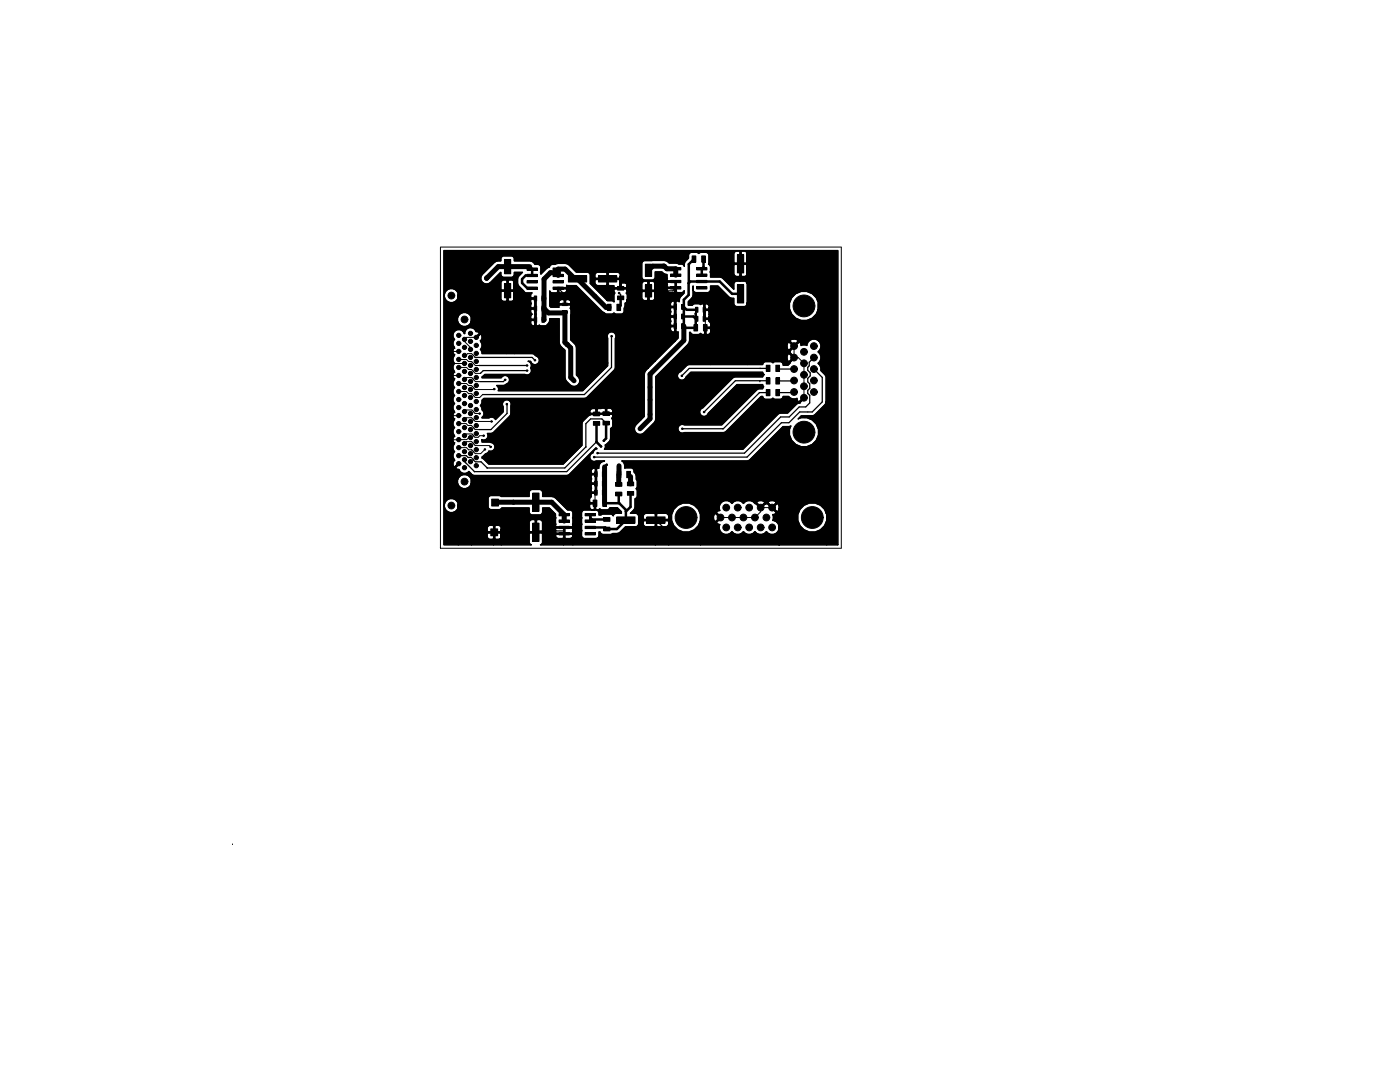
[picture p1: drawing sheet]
<svg xmlns="http://www.w3.org/2000/svg" width="279mm" height="216mm" viewBox="0 0 279 216" stroke-linecap="round" stroke-linejoin="round" font-family="sans-serif">
<g fill="none" stroke="#000" stroke-width=".2">
<path d="M87.9 49.3v60.1h80M87.9 49.3h80M88.6 50h78.6v58.7h-2.2v-6l-.1-.3v-27.1l-.3-.5-.8-.9a1.38 1.38 0 0 0-.6-1.4 1.39 1.39 0 0 0 0-2.3 1.37 1.37 0 0 0 .1-2.2v-7.5l-.4-1.1a2.94 2.94 0 0 0-4.9 0 2.94 2.94 0 0 0 1.9 4.5 2.94 2.94 0 0 0 3.4-3.4v7.5l-.1-.1a1.39 1.39 0 0 0-2.2 1.1l-.8-.2-.3 .2-.2-.7h-.3l-.1 .1-.1-.6-.5-.1h-.6l-.4 .1v.3l.8 .8 .8-.8v.3l-1 1v-.3l-.8-.8h-.2a1 1 0 0 0 .2 1.6l.8-.8v.3l-.6 .6v.4l1 1-.4 .3v-.3l-.8-.8h-.2a1 1 0 0 0 .2 1.5l.8-.7v.3l-1 1.2h-1a.64 .64 0 0 0-.8-.7h-.9l-.4 .2-.3-.2h-1.2l-.4 .2-.1 .3h-3.1l-.1-22.3a.77 .77 0 0 0-1.1-.1v2.2h1.1l.1-.2v-1.7v4.1v-1.8l-.1-.1h-1.1v2.2l.2 .2a.82 .82 0 0 0 1-.5v1.9l-.1-.2a1.25 1.25 0 0 0-1.3-.3v-5.8l-.2-.2a.82 .82 0 0 0-1 .5v1.7l.1 .2h1.1v.3h-1.1l-.1 .1 .1 2a.77 .77 0 0 0 1.1 .1v1.1h-.7a.65 .65 0 0 0-.5 .8v.8l-2.5-2.3-2.2-.1v-1.2a1.05 1.05 0 0 0-.4-1.4l.1-1.8-.3-.4-1.4-.1-.4 .2-.3-.2h-1.2a.83 .83 0 0 0-.5 1.1 1.54 1.54 0 0 0-.8 1.7 .8 .8 0 0 0-1.1-.5l-.6-.2h-1.3l-.6-.4-.4-.1h-4l-.5 .5v2.9a.65 .65 0 0 0 .7 .5l1.7-.1 .3-.4v-1.2h1.3l.6 .5 .4 .1v1.1l.2 .1h1.7v2.2l.1 .2a1.24 1.24 0 0 0 1.4-.3v-.1v.5l-.8 1-.1 .7-.6-.2-.1 .2v5.9l.1 .2 .3-.1v1.3l-.6 .6v-11.8h-1.4l-.2 .2v.7l.2 .1h1.4v.3h-1.4l-.2 .1a.63 .63 0 0 0 .8 .7h.7l.1-.2-.1 10v-8l-.1-.2a.62 .62 0 0 0-.7 .6v.4l.2 .1h.6v.3h-.6l-.2 .1 .1 .7-.1 .7 .2 .1h.6v.3h-.6l-.2 .1 .1 .7-.1 .7 .2 .1h.6v.3h-.6l-.2 .1a.71 .71 0 0 0 .5 1l.3-.2v2.1l-3.8 3.8-.1-15.6a.77 .77 0 0 0-1.2-.1v1.6h1.1l.2-.1v-1.2v2.9v-1.2l-.2-.1h-1.1v1.6l.2 .2a.82 .82 0 0 0 1.1-.5v12.5l-1.5 1.5v-17.2l-.2-.2a.82 .82 0 0 0-1 .5v1.2l.1 .1h1.1v.3h-1.1l-.1 .1 .1 1.4a.77 .77 0 0 0 1.1 .1v13.7l-.6 .7-.1 .5v8.4l-1.7 1.6a1.13 1.13 0 0 0 0 1.7 1.13 1.13 0 0 0 1.6 0l2.3-2.4 .1-8.8 6.4-6.5 .3-.8v-1.6h.2l.5 .4h1.1l.4-.2a.52 .52 0 0 0 .8 .1v-1.3h1.1l.1-.2v-.5l-.3-.4v-3.1a.5 .5 0 0 0-.8-.3v.9h.7l.1-.3v.9l-.1-.4h-.7v1.6h.7l.1-.3v.9l-.1-.4h-1v-2.9l-.1-.2-.5 .2-.3-.2h-.9l-.4 .3h-.8v-.7l.8-1 .1-2.1v.8l.3 .4 2.7 .1a.65 .65 0 0 0 .5-.8v-.5h1.5l2.2 2.2 .3 .1 .7 .1v1.2l.2 .4 1.9 .1a.65 .65 0 0 0 .5-.8v12.3h-7.3v-7l-.1-.2h-.8v1.1l.1 .1a.66 .66 0 0 0 .8-.7v6.7l-4.5 .1-1.7 1.5a.87 .87 0 0 0-.1 1.4 .87 .87 0 0 0 1.4-.5l1-.9h14.3l.3 .5-.3 .4-5.7 .1-6.5 6.2a.87 .87 0 0 0 0 1.4 .87 .87 0 0 0 1.3-.4l5.8-5.8h5.1l.2 .5-.2 .4a1.19 1.19 0 0 0-1.2 .2l-7 7h-7.4a.87 .87 0 0 0-1.3 .8 .87 .87 0 0 0 1.3 .7h8.1l7.2-7.2 .3 .1a.65 .65 0 0 0 .8 .5h.9l.3-.3 .4 .3h1.2l.4-.3 .1-.3h1.1a1.31 1.31 0 0 0 1.7 .4l.1 .6 .3 .1 .9-1 .2 .2-.9 1-.7 .3-1.8 1.7h-1.4l-.5 .3-7 7h-23.1v-30.8l-.3-.4 .3-.4-.1-1.4a.77 .77 0 0 0-1.1-.1v.8h1l.2-.4v1.1l-.2-.4h-1.2v-2.6a.65 .65 0 0 0-.5-.8h-1.8l-.1 .2v1h2.2l.2-.4v1.1l-.2-.4h-2.2v1l.1 .2h1l.2 .4h1l.1-1.2v1.5h-1.1a.72 .72 0 0 0 0 .9l-.2 .3v1.4a1.23 1.23 0 0 0-1.3-.3l-.1-5.5-.1-.2h-1.8a.74 .74 0 0 0-.3 1.2h2.2v.3h-2.2l-.2 .1a.82 .82 0 0 0 .5 1.1h1.8l.1-.2v3.1l-3.3-3.4v-1.7a.65 .65 0 0 0-.8-.5h-2l-1.4-1.4a2.96 2.96 0 0 0-2.8-.1l-.9 .1-.2 .4-.7 .3-1.1 1.1-.1-1.7a1.01 1.01 0 0 0-1-.2l-.7-.6-.4-.1h-3.1l-.1-.8-.4-.2h-1.6a.75 .75 0 0 0-.5 1l-1 .1-.4 .2-2.2 2.2a1.15 1.15 0 0 0-.1 1.7 1.15 1.15 0 0 0 1.7-.1l1.9-1.9 .1 .5 .2 .4 1.9 .1a.75 .75 0 0 0 .5-1h1.7l-.7 .8-.3 .6a1.54 1.54 0 0 0 .3 1.4l1.1 1.2 1.5 .1-.3 .5v.4l.2 .1h.9v5.5l.2 .1 .5-.1a1.36 1.36 0 0 0 2-1.3h1.9v4.7a2.38 2.38 0 0 0 1.2 1.6l.1 5.8a2.07 2.07 0 0 0 2.1 1.3 1.22 1.22 0 0 0 .7-1.1 1.22 1.22 0 0 0-.7-1.1v-5.4l-.3-.8-.8-.8v-6l-.1-.3 .1-.3v-.9a.67 .67 0 0 0-.8-.5v-2l-.1-.2h-1.5v.7l.2 .1a1.24 1.24 0 0 0 1.3-.2l.1-.3v1.9l-.2 .1v.7h.9l.1-.3v.9l-.1-.3h-1.2v-1l-.1-.1h-.5a.5 .5 0 0 0-.3 .8h.9v.3h-.9l-.2 .1 .1 .3h-1.7l-.2-.2v-3.1l.1 .2a1.24 1.24 0 0 0 1.3 .2l.2-.1v-.9h1.7l.1-.2v-.3l1.9 .1 5.1 5.1 .7 .5 1.3 .1 .4-.3 .4 .3 1.4-.1a1.02 1.02 0 0 0 .3-1.1l.1-1 .4-.3 .1-.4v29.9h-4.6l.2-.4v-.5l1-1v-2.3a.63 .63 0 0 0 .5-.7v-.9l-.3-.4 .3-.4v-1.1a.74 .74 0 0 0-1.2-.4v.8h1l.2-.4v1.1l-.2-.4h-1.3v-1.1l-.1-.2-1.4 .1-.1 .2v.8l1.6-.1v.3h-1.9v-1l-.1-.2-.8 .1a.54 .54 0 0 0-.1 .9h1v.2h-1l-.3 .2-1.4 1.3v4.7l-3.8 3.7h-14.8l-1.4-1.2v-.2l.7-.7 .4-.1 .3-.4a.88 .88 0 0 0 1.2-.7 .88 .88 0 0 0-.9-1l-1.7-.1-.1-.5a.87 .87 0 0 0 1.1-.2 .87 .87 0 0 0 .1-1h.7l.5-.2 3.2-3.3 .2-.5v-1.6a.87 .87 0 0 0-.9-1.1 .87 .87 0 0 0-.6 1.4v1l-1.5 1.5a.85 .85 0 0 0-1.3-.3h-1.4v-.1a.87 .87 0 0 0 0-1.5v-.3l-.3-.6 .3-.6v-.4l.3-.4 20.4-.1 5.8-5.8 .1-6.1 .1-.2a.87 .87 0 0 0-1-1.1 .87 .87 0 0 0-.6 1.3v5.5l-5 5h-16.9l.1-.5-.4-.6h1.3l.7-.3a.87 .87 0 0 0 .4-1.4 .87 .87 0 0 0-1.5 .2h-3.8v-.2l.6-.5 8.2 .1a.89 .89 0 0 0 .9-.4 .89 .89 0 0 0 0-1 .87 .87 0 0 0-.5-1.3h.5a.87 .87 0 0 0 1.5 .4 .87 .87 0 0 0-.4-1.4l-.3-.3v-11.1h-.6l-.2 .1 .2 .8-.2 .7 .2 .1h.6v.3h-.6l-.2 .1v.5l.3 .4-.3 .4v.4l.2 .2h.6v.2h-.6a.57 .57 0 0 0-.1 .8 .57 .57 0 0 0 .7 .2v5.9l-.5-.2h-3.6v-14.2a.74 .74 0 0 0-1.2-.4v1.9h1.1l.1-.2v-1.3v3.2v-1.3l-.1-.2h-1.1v1.9l.2 .1a.82 .82 0 0 0 1-.5v11h-1.4v-14.6l-.2-.1a.82 .82 0 0 0-1 .5v1.3l.1 .2h1.1v.2h-1.1l-.1 .2 .1 1.6a.77 .77 0 0 0 1.1 .1v10.6h-5l-.3-.9 .1-.1a1.84 1.84 0 0 0-.2-1.7h.3l.1-.4-.1-.8h-.3l-.8 .8-.1-.2 .8-.8-.1-.2-.6-.1-.5-.6-.4-.2v-1.9a1.4 1.4 0 0 0-1.2-1.1 1.4 1.4 0 0 0-1.4 .7v-4.4l-.2-.5a1.41 1.41 0 0 0-2.4 0 1.41 1.41 0 0 0 .9 2.2 1.41 1.41 0 0 0 1.7-1.7v4.4l-.2 .4a1.41 1.41 0 0 0 1.4 1.7 1.41 1.41 0 0 0 1.4-1.7v1.9h-.4a1.11 1.11 0 0 0-.9 1.2h-.2l-.1-.3a1.15 1.15 0 0 0-1.7-.3 1.15 1.15 0 0 0-.1 1.7 1.08 1.08 0 0 0 0 1.6l.1 .2h-.3l-.1 .5 .1 .7h.3l-.2 .4a1.1 1.1 0 0 0 .1 1.4 1.08 1.08 0 0 0 0 1.6l.1 .2h-.3l-.1 .5 .1 .7h.3l-.2 .4a1.1 1.1 0 0 0 .1 1.4 1.08 1.08 0 0 0 0 1.6 1.08 1.08 0 0 0 0 1.6 1.08 1.08 0 0 0 0 1.6l.1 .2h-.3l-.1 .5 .1 .7h.3l-.2 .4a1.1 1.1 0 0 0 .1 1.4 1.08 1.08 0 0 0 0 1.6l.1 .2h-.3l-.1 .5 .1 .7h.3l-.2 .4a1.1 1.1 0 0 0 .1 1.4 1.08 1.08 0 0 0 0 1.6l.1 .2h-.3l-.1 .5 .1 .7h.3l.8-.8 .1 .2-.8 .8 .1 .2 .6 .2a1.12 1.12 0 0 0 2 .4l.5 .5 .6 .3h18.4l.5-.3 5.3-5.3 .2 .3a.84 .84 0 0 0-.7 .8 .87 .87 0 0 0-.7 1.1 .87 .87 0 0 0 1.3 .5h1.6a1.29 1.29 0 0 0-1.1 1.5l-.3-.1-.1 .2v4.9h-.3v-4.9a.57 .57 0 0 0-.7 .1 .57 .57 0 0 0 0 .8h.7v.2h-.7l-.1 .2 .1 .7-.1 .6 .1 .2h.7v.2h-.7l-.1 .2v1.2l.1 .2h.7v.2h-.7l-.1 .2-.1 .6a.77 .77 0 0 0-.1 1.1h1.1v1.3a.52 .52 0 0 0 .8-.1l.4 .2h1.1l.5-.4h1.5l.8 .8v.3h-1.1l-.5 .5-.5-.3h-1.6l-.4 .2h-.4l-.1-.8-.4-.2h-.4v-1.3h-.8a.66 .66 0 0 0-.1 .9 .66 .66 0 0 0 .9 .2v.2h-2a1.07 1.07 0 0 0-.5 1.5l.1 3.9 .4 .2h2.4a.65 .65 0 0 0 .5-.7v-.6h.3l.5 .5h1.6l.4-.2a1.62 1.62 0 0 0 1.4-.2l1.1-1.1h2.1a.65 .65 0 0 0 .5-.8l-.1-1.6-.4-.3h-1.1l.9-.9v-2a.63 .63 0 0 0 .5-.7v-.9l-.3-.4 .2-.1a5.5 5.5 0 0 0-.5-3.1l-.1-.4a.65 .65 0 0 0-.7-.5h-1.1a1.29 1.29 0 0 0-.6-1.4h25l.5-.3 6.7-6.6 1.5-.1-.2 .7a2.93 2.93 0 0 0 2.8 3.5 2.93 2.93 0 0 0 2.9-3.5 2.93 2.93 0 0 0-4-2.1l.6-.6 2.5-.1 2.2-2.2 .3-.5v22.2a2.93 2.93 0 0 0-4.4-1.6 2.93 2.93 0 0 0-.5 4.6 2.93 2.93 0 0 0 4.6-.5l.4-1.1v-1.1v6h-9.5v-7.8l-.2-.3-.2-.1-.2 .2-.1-.6-.5-.2-.9 .2-.1 .2 .8 .8 .8-.8v.4l-.6 .6 .8 .8 .2-.1 .2-.5v7.2v-3.7l-.2-.5-.4-.4-.7-.2 .1-.9-.1-.3 .6-.2 .1-.2-1.8-1.8h-.3l-.2 .2-.1-.6-.5-.2-.9 .2-.1 .2 .8 .8 .8-.8v.4l-.8 .8-1-1h-.1a1.41 1.41 0 0 0-2.3 0 1.39 1.39 0 0 0-2.3 0 1.39 1.39 0 0 0-1.9-.4 1.39 1.39 0 0 0-.5 1.8l-.6 .2-.1 .2 1 1-.4 .3v-.3l-.8-.8h-.2a1 1 0 0 0 .2 1.6l.8-.8v.3l-.6 .6 .1 .3 .6 .2a1.39 1.39 0 0 0 .5 1.8 1.39 1.39 0 0 0 1.9-.4 1.39 1.39 0 0 0 2.3 0 1.39 1.39 0 0 0 2.3 0 1.39 1.39 0 0 0 2.2 0 1.41 1.41 0 0 0 1.8 .4 1.41 1.41 0 0 0 .8-1.5v3.7h-15.7v-6l-.4-1.1a2.94 2.94 0 0 0-4.9 0 2.94 2.94 0 0 0 1.8 4.5 2.94 2.94 0 0 0 3.5-3.4v6h-6.4v-5.8l-.5-.5h-1.7l-.2 .2v1h2.3l.1-.4v1.1l-.1-.4h-2.3v1l.2 .2h1.7a.65 .65 0 0 0 .5-.8v4.4h-2.6v-6.1l-.2-.2-1.9 .1a.77 .77 0 0 0-.2 1.1h2.3v.3h-2.3l-.1 .2a.82 .82 0 0 0 .5 1h1.7l.2-.2v3.8h-16.5v-5.6a1.16 1.16 0 0 0-.2-1.2l-.8-.1-2.8-2.6-2.2-.1v-.9a.65 .65 0 0 0-.8-.5l-1.6 .1-.3 .4v.9h-5.6l-.3-.2h-1.8a.65 .65 0 0 0-.5 .7v1.6l.5 .5h1.8l.4-.4h5.5v.9l.3 .4 1.9 .1 .5-.5v-.9h1.3l1.3 1.3v2.4l.1 .1h3.2l.1-.3v.9l-.1-.3h-1.5v1h1.5l.1-.3v.8l-.1-.3h-1.5v.7l.2 .1h.7a.65 .65 0 0 0 .7-.5v1.8h-1.8v-3.3h-1.5l-.1 .1v.7l.1 .2h1.5v.2h-1.5l-.1 .2a.63 .63 0 0 0 .7 .6h.7l.2-.1v1.4h-4.7l.5-.5v-4a.74 .74 0 0 0-1.2-.4v2.3h1l.2-.2v-1.7v4v-1.7l-.2-.2-1.3 .1v-2.6l-.1-.1a.82 .82 0 0 0-1.1 .5v1.7l.2 .2h1v.2h-1l-.2 .2v1.7l.5 .5h-6.1v-3.1a.65 .65 0 0 0-.5-.8h-.6l-.1 .2v1.1h1.1l.1-.2v-.3v1.3v-.4l-.1-.2h-1.1v1.2l.1 .1 .9-.1 .2-.6v1.8h-1.5v-3.7l-.2-.2h-.6a.79 .79 0 0 0-.3 1.3h1.1v.2h-1.1l-.2 .2a.86 .86 0 0 0 .5 1.1h.6l.2-.1v1.2h-4.4v-12.9l-.2-.5a1.41 1.41 0 0 0-2.4 0 1.41 1.41 0 0 0 .9 2.2 1.41 1.41 0 0 0 1.7-1.7v12.9h-2.6v-8.1l-.2-.5a1.41 1.41 0 0 0-2.4 0 1.41 1.41 0 0 0 .9 2.2 1.41 1.41 0 0 0 1.7-1.7v8.1h-2.9zM100.7 51.8h1.2v2.8h-1.2zM100.7 56.6h1.2v2.8h-1.2zM105.2 57.3h2v.4h-2zM105.2 56h2v.5h-2zM105.2 54.7h2v.5h-2zM105.2 53.5h2v.4h-2zM106.6 59.1h.5v1h-.5zM106.9 59.6v2M108.1 59.1h.5v1h-.5z"/>
<path d="M110.4 53.5h2v.4h-2zM110.4 54.7h2v.5h-2zM110.4 56h2v.5h-2zM110.4 57.3h2v.4h-2zM113.4 55h3.7v1.3h-3.7zM119.4 55h3.7v1.3h-3.7zM123.2 57.2h1.3v.7h-1.3zM123.2 59.1h1.3v.7h-1.3zM128.8 52.7h1.2v2.5h-1.2zM128.8 56.8h1.2v2.5h-1.2zM133.8 57.2h2.1v.5h-2.1zM133.8 56h2.1v.4h-2.1z"/>
<path d="M133.8 54.7h2.1v.4h-2.1zM133.8 53.4h2.1v.5h-2.1zM134.9 57.4l-.3 .3M138.1 51.1h.8v1.2h-.8zM139 53.4h2.1v.5h-2.1zM139 54.7h2.1v.4h-2.1zM139 56h2.1v.4h-2.1zM139 57.2h2.1v.5h-2.1zM140 51.1h.8v1.2h-.8zM147.2 56.8h1.2v3.7h-1.2zM147.2 50.8h1.2v3.7h-1.2zM147.8 52.5v.1"/>
<path d="M167.9 49.3v60M89.7 74.9h1.8M90.3 72.5h2.4M91.5 69.9l.2 .2-.1 .2-.2-.2zM91.5 74.7l.2 .2-.1 .2-.2-.2zM91.6 73.3h1.5l.4 .4h.6l.8 .8h1M91.6 78.1h1.5l.4 .5M91.6 76.5h1.5l.4 .4h.6l.2 .2M91.6 71.7h1.5l.4 .4h.6l.4 .4M91.6 70.1h-2M91.6 74.9h-.1M92.5 72.5h.4l-.1 .1z"/>
<path d="M92.5 67.7l.2-.2 .2 .2-.2 .2zM92.6 77.2h.2v.2h-.2zM92.7 75.7l.4-.4h1l.8 .8h.9M92.7 72.5h.1M93.5 78.5h.6l.8 .8h.8l.6-.6M93.8 74.4l.2 .2h-.3zM93.9 69.5l.2 .2-.1 .2-.3-.1zM94.3 77.1l.2 .2M94.4 75.6v.1M94.4 70.9h.1M94.4 70.9l.4 .4M94.4 70.9l-.3-.3h-.8l-.3 .3h-.3"/>
<path d="M94.5 77.3h.1M94.5 77.3l.3 .4 3.8-.1M94.5 72.5v.1M94.5 78.9v.1M94.5 72.6l.4 .3h.8M95 72.1h.2v.1zM95 76.9h.1M95 67.3h-1.9l-.4 .4v.4l1.2 1.2v.4M95.9 74.5h.1M106.6 61.1h.5v1h-.5zM106.6 63.3h.5v1h-.5zM106.9 61.6h.1"/>
<path d="M108.1 61.1h.5v1h-.5zM108.1 63.3h.5v1h-.5zM112.2 62h1v.5h-1zM112.2 60.5h1v.5h-1zM121.2 60.7h.7v1.3h-.7zM123.1 60.7h.8v1.3h-.8zM134.5 64.6h.5v1h-.5zM134.5 62.7h.5v1h-.5zM134.5 60.8h.5v1h-.5zM134.6 61.3v3.8M136 64.6h.5v1h-.5zM136 62.7h.5v1h-.5z"/>
<path d="M136 60.8h.5v1h-.5zM138.5 64.8h.7v1.2h-.7zM138.8 61.3h.5v1h-.5zM138.8 63.1h.5v1h-.5zM140.3 61.3h.5v1h-.5zM140.3 63.1h.5v1h-.5zM140.4 64.8h.7v1.2h-.7zM140.8 61.8v3.6M152.9 72.9h.8v1.2h-.8zM152.9 75.4h.8v1.2h-.8zM152.9 77.7h.8v1.3h-.8zM154.8 72.9h.8v1.2h-.8z"/>
<path d="M154.8 75.4h.8v1.2h-.8zM154.8 77.7h.8v1.3h-.8zM158.5 69.1v2.3h.8l1.2 1.1v6.9M160.3 77.1l.2-.2 .1 .2-.2 .2zM160.4 72.3l.2 .2-.1 .2-.2-.2zM160.4 74.6l.2 .2-.1 .2-.2-.2zM89.7 82.9h1.8M91.4 87.7l.2-.2 .1 .2-.2 .2zM91.5 82.7l.2 .2-.1 .2-.2-.2zM91.6 89.3h1.5l.4 .5h.6l.3 .3M91.6 84.5h1.4l.4 .4h.7M91.6 82.9h-.1"/>
<path d="M92.5 90.1h.4zM92.6 85.2l.2 .1-.1 .2-.2-.2zM92.7 86.9l.3-.3h1.2l.4 .4M92.7 88.5l.4-.4h1l.7 .8h2.8l.3 .3M92.7 83.7l.4-.3h1l.4 .3M92.7 82.1l.3-.3h1.2l.3 .4M93.8 82.5l.2 .1-.2 .1zM93.8 87.3l.2 .1h-.2zM93.9 91.3h.2l.3 .4M93.9 87.3h-.4l-.4 .4h-3.4M94.1 84.9l.7 .8h.8M94.1 84.9h.1"/>
<path d="M94.3 86.7v.1M94.4 83.6h.1M94.4 91.7l.6 .5M94.4 91.6v.1M94.4 90.1h.1M94.4 85.3h.1M94.5 82.1h.1M94.5 83.7h.1M94.5 83.7l.3 .4h3.3M94.5 88.5v.1M94.5 90.1v.1M94.5 82.2h.1"/>
<path d="M94.5 82.2l.3 .3h.9M94.6 87h.1M94.6 85.4v.1M95 89.6l.2 .1-.1 .1zM96.5 86.9h-.8l-.3 .4h-.6l-.2-.3M96.8 89.7l-.9 .8h-1.1l-.3-.3M98.1 99.6h1.4v1.4h-1.4zM106.3 98.4h1.3v3.6h-1.3zM118.4 99.8h.7v1.2h-.7zM118.4 96.5h.5M118.4 82.2h1.3v.8h-1.3zM118.4 84.1h1.3v.8h-1.3z"/>
<path d="M118.7 97.8h.5v1h-.5zM118.7 94.1h.5v1h-.5zM118.7 96h.5v1h-.5zM118.9 94.6v3.7l-.2 .2v1.9M120.2 97.8h.5v1h-.5zM120.2 94.1h.5v1h-.5zM120.2 96h.5v1h-.5zM120.3 99.8h.7v1.2h-.7zM120.3 82.2h1.3v.7h-1.3zM120.3 84.1h1.3v.7h-1.3zM122.9 98.2h1.2v.7h-1.2zM122.9 96.3h1.2v.7h-1.2z"/>
<path d="M123.2 94.1h.7v1.2h-.7zM125.1 94.1h.7v1.2h-.7zM125.2 98.1h1.3v.7h-1.3zM125.2 96.2h1.3v.7h-1.3zM87.9 109.2h.1M97.9 105.5h1.4v1.4h-1.4zM106.3 104.4h1.3v3.6h-1.3zM107.2 105.9l-.3 .3M111.6 106.3h2v.4h-2zM111.6 105h2v.5h-2zM111.6 103.8h2v.4h-2zM111.6 102.5h2v.4h-2z"/>
<path d="M112.6 105.2v1.3M116.8 102.5h2v.4h-2zM116.8 103.8h2v.4h-2zM116.8 105h2v.5h-2zM116.8 106.3h2v.4h-2zM120.5 103.3h1.2v.7h-1.2zM120.5 105.2h1.2v.7h-1.2zM123.1 103.1h3.6v1.3h-3.6zM129.1 103.1h3.6v1.3h-3.6zM145.9 103.3l.2-.2 .2 .2-.2 .2zM148.4 103.1l.2 .2-.2 .2-.2-.2zM150.6 103.1l.3 .2-.2 .2-.2-.2z"/>
<path d="M154.1 101.3h-2.3v.8l-1.1 1.2h-6.9M46.4 168.4h.1"/>
<circle cx="90.1" cy="59" r=".68"/>
<circle cx="97.1" cy="55.5" r=".15"/>
<circle cx="123.5" cy="58.5" r=".15"/>
<circle cx="132.3" cy="53.1" r=".15"/>
<circle cx="91.5" cy="66.9" r=".43"/>
<circle cx="91.5" cy="76.5" r=".43"/>
<circle cx="91.5" cy="74.9" r=".43"/>
<circle cx="91.5" cy="68.5" r=".43"/>
<circle cx="91.5" cy="73.3" r=".43"/>
<circle cx="91.5" cy="78.1" r=".42"/>
<circle cx="91.5" cy="71.7" r=".42"/>
<circle cx="91.5" cy="79.7" r=".42"/>
<circle cx="91.5" cy="70.1" r=".42"/>
<circle cx="92.7" cy="63.7" r=".68"/>
<circle cx="92.7" cy="78.9" r=".43"/>
<circle cx="92.7" cy="67.7" r=".43"/>
<circle cx="92.7" cy="74.1" r=".43"/>
<circle cx="92.7" cy="75.7" r=".43"/>
<circle cx="92.7" cy="69.3" r=".43"/>
<circle cx="92.7" cy="72.5" r=".43"/>
<circle cx="92.7" cy="77.3" r=".43"/>
<circle cx="92.7" cy="70.9" r=".43"/>
<circle cx="93.9" cy="66.5" r=".43"/>
<circle cx="93.9" cy="76.1" r=".43"/>
<circle cx="93.9" cy="68.1" r=".43"/>
<circle cx="93.9" cy="74.5" r=".43"/>
<circle cx="93.9" cy="71.3" r=".43"/>
<circle cx="93.9" cy="79.3" r=".43"/>
<circle cx="93.9" cy="72.9" r=".43"/>
<circle cx="93.9" cy="69.7" r=".43"/>
<circle cx="93.9" cy="77.7" r=".43"/>
<circle cx="95" cy="78.5" r=".43"/>
<circle cx="95.1" cy="75.3" r=".43"/>
<circle cx="95.1" cy="73.7" r=".43"/>
<circle cx="95.1" cy="67.3" r=".43"/>
<circle cx="95.1" cy="68.9" r=".43"/>
<circle cx="95.1" cy="76.9" r=".43"/>
<circle cx="95.1" cy="72.1" r=".43"/>
<circle cx="95.1" cy="70.5" r=".42"/>
<circle cx="98.6" cy="77.6" r=".15"/>
<circle cx="100.8" cy="75.8" r=".15"/>
<circle cx="105.2" cy="72.9" r=".15"/>
<circle cx="105.2" cy="74" r=".15"/>
<circle cx="106.8" cy="71.9" r=".15"/>
<circle cx="111.9" cy="71.1" r=".15"/>
<circle cx="113.9" cy="69.4" r=".15"/>
<circle cx="114.6" cy="76" r=".15"/>
<circle cx="121.2" cy="72.4" r=".15"/>
<circle cx="122.1" cy="67.1" r=".15"/>
<circle cx="127.8" cy="78.4" r=".15"/>
<circle cx="127.9" cy="75.9" r=".15"/>
<circle cx="129.7" cy="79.8" r=".15"/>
<circle cx="129.7" cy="77.2" r=".15"/>
<circle cx="136.1" cy="75" r=".15"/>
<circle cx="136.4" cy="70.4" r=".15"/>
<circle cx="140.5" cy="75" r=".15"/>
<circle cx="140.7" cy="79.5" r=".15"/>
<circle cx="158.5" cy="69.1" r=".68"/>
<circle cx="158.5" cy="71.4" r=".68"/>
<circle cx="158.5" cy="75.9" r=".68"/>
<circle cx="158.5" cy="73.6" r=".68"/>
<circle cx="158.5" cy="78.2" r=".68"/>
<circle cx="160.4" cy="61" r="2.18"/>
<circle cx="160.4" cy="74.8" r=".68"/>
<circle cx="160.4" cy="70.2" r=".68"/>
<circle cx="160.4" cy="72.5" r=".68"/>
<circle cx="160.4" cy="77.1" r=".68"/>
<circle cx="160.4" cy="79.4" r=".68"/>
<circle cx="162.4" cy="69.1" r=".68"/>
<circle cx="162.4" cy="71.4" r=".68"/>
<circle cx="162.4" cy="75.9" r=".68"/>
<circle cx="162.4" cy="73.6" r=".68"/>
<circle cx="162.4" cy="78.2" r=".68"/>
<circle cx="91.5" cy="90.9" r=".43"/>
<circle cx="91.5" cy="82.9" r=".43"/>
<circle cx="91.5" cy="81.3" r=".43"/>
<circle cx="91.5" cy="86.1" r=".42"/>
<circle cx="91.5" cy="87.7" r=".42"/>
<circle cx="91.5" cy="84.5" r=".42"/>
<circle cx="91.5" cy="89.3" r=".42"/>
<circle cx="91.5" cy="92.5" r=".42"/>
<circle cx="92.7" cy="96.1" r=".68"/>
<circle cx="92.7" cy="83.7" r=".43"/>
<circle cx="92.7" cy="82.1" r=".43"/>
<circle cx="92.7" cy="93.3" r=".43"/>
<circle cx="92.7" cy="80.5" r=".43"/>
<circle cx="92.7" cy="91.7" r=".43"/>
<circle cx="92.7" cy="88.5" r=".43"/>
<circle cx="92.7" cy="85.3" r=".43"/>
<circle cx="92.7" cy="86.9" r=".43"/>
<circle cx="92.7" cy="90.1" r=".43"/>
<circle cx="93.9" cy="82.5" r=".43"/>
<circle cx="93.9" cy="88.9" r=".43"/>
<circle cx="93.9" cy="87.3" r=".43"/>
<circle cx="93.9" cy="80.9" r=".43"/>
<circle cx="93.9" cy="92.1" r=".43"/>
<circle cx="93.9" cy="84.1" r=".43"/>
<circle cx="93.9" cy="85.7" r=".43"/>
<circle cx="93.9" cy="90.5" r=".43"/>
<circle cx="95" cy="83.3" r=".43"/>
<circle cx="95.1" cy="81.7" r=".43"/>
<circle cx="95.1" cy="91.3" r=".43"/>
<circle cx="95.1" cy="92.9" r=".43"/>
<circle cx="95.1" cy="84.9" r=".43"/>
<circle cx="95.1" cy="86.5" r=".43"/>
<circle cx="95.1" cy="88.1" r=".43"/>
<circle cx="95.1" cy="80.1" r=".43"/>
<circle cx="95.1" cy="89.7" r=".42"/>
<circle cx="95.7" cy="82.5" r=".15"/>
<circle cx="96.5" cy="86.9" r=".15"/>
<circle cx="96.8" cy="89.7" r=".15"/>
<circle cx="97.9" cy="89.2" r=".15"/>
<circle cx="98.1" cy="84.1" r=".15"/>
<circle cx="101.1" cy="80.6" r=".15"/>
<circle cx="110.1" cy="80.5" r=".15"/>
<circle cx="115.3" cy="87.8" r=".15"/>
<circle cx="118.6" cy="91.2" r=".15"/>
<circle cx="119.2" cy="90.4" r=".15"/>
<circle cx="119.9" cy="89.1" r=".15"/>
<circle cx="120.5" cy="87.9" r=".15"/>
<circle cx="121.1" cy="92.7" r=".15"/>
<circle cx="122.5" cy="88.1" r=".15"/>
<circle cx="123.6" cy="92.9" r=".15"/>
<circle cx="125.2" cy="88" r=".15"/>
<circle cx="127.7" cy="85.6" r=".15"/>
<circle cx="127.8" cy="81" r=".15"/>
<circle cx="127.9" cy="83.7" r=".15"/>
<circle cx="129.6" cy="82.7" r=".15"/>
<circle cx="136.2" cy="85.6" r=".15"/>
<circle cx="140.5" cy="82.2" r=".15"/>
<circle cx="140.8" cy="83.9" r=".15"/>
<circle cx="140.8" cy="87.5" r=".15"/>
<circle cx="160.4" cy="86.2" r="2.18"/>
<circle cx="90.1" cy="100.9" r=".68"/>
<circle cx="133.4" cy="107.6" r=".15"/>
<circle cx="136.9" cy="103.3" r="2.18"/>
<circle cx="143.8" cy="103.3" r=".68"/>
<circle cx="144.9" cy="105.2" r=".68"/>
<circle cx="144.9" cy="101.3" r=".67"/>
<circle cx="146.1" cy="103.3" r=".68"/>
<circle cx="147.2" cy="105.2" r=".68"/>
<circle cx="147.2" cy="101.3" r=".68"/>
<circle cx="148.4" cy="103.3" r=".67"/>
<circle cx="149.5" cy="105.2" r=".68"/>
<circle cx="149.5" cy="101.3" r=".68"/>
<circle cx="150.7" cy="103.3" r=".68"/>
<circle cx="151.8" cy="105.2" r=".68"/>
<circle cx="151.8" cy="101.3" r=".67"/>
<circle cx="152.9" cy="103.3" r=".68"/>
<circle cx="154.1" cy="105.2" r=".68"/>
<circle cx="154.1" cy="101.3" r=".68"/>
<circle cx="162.1" cy="103.3" r="2.18"/>
</g>
<g fill="#000">
<path d="M100.7 51.8h1.2v2.8h-1.2zM100.7 56.6h1.2v2.8h-1.2zM106.6 59.1h.5v1h-.5zM108.1 59.1h.5v1h-.5zM113.4 55h3.7v1.3h-3.7zM119.4 55h3.7v1.3h-3.7zM123.2 57.2h1.3v.7h-1.3zM123.2 59.1h1.3v.7h-1.3zM128.8 52.7h1.2v2.5h-1.2zM128.8 56.8h1.2v2.5h-1.2zM138.1 51.1h.8v1.2h-.8zM140 51.1h.8v1.2h-.8z"/>
<path d="M147.2 56.8h1.2v3.7h-1.2zM147.2 50.8h1.2v3.7h-1.2zM91.5 69.9l.2 .2-.1 .2-.2-.2zM91.5 74.7l.2 .2-.1 .2-.2-.2zM92.5 72.5h.4l-.1 .1zM92.6 77.2h.2v.2h-.2zM92.5 67.7l.2-.2 .2 .2-.2 .2zM93.8 74.4l.2 .2h-.3zM93.9 69.5l.2 .2-.1 .2-.3-.1zM95 72.1h.2v.1zM106.6 61.1h.5v1h-.5zM106.6 63.3h.5v1h-.5z"/>
<path d="M108.1 61.1h.5v1h-.5zM108.1 63.3h.5v1h-.5zM112.2 62h1v.5h-1zM112.2 60.5h1v.5h-1zM121.2 60.7h.7v1.3h-.7zM123.1 60.7h.8v1.3h-.8zM134.5 64.6h.5v1h-.5zM134.5 62.7h.5v1h-.5zM134.5 60.8h.5v1h-.5zM136 64.6h.5v1h-.5zM136 62.7h.5v1h-.5zM136 60.8h.5v1h-.5z"/>
<path d="M138.5 64.8h.7v1.2h-.7zM138.8 61.3h.5v1h-.5zM138.8 63.1h.5v1h-.5zM140.3 61.3h.5v1h-.5zM140.3 63.1h.5v1h-.5zM140.4 64.8h.7v1.2h-.7zM152.9 72.9h.8v1.2h-.8zM152.9 75.4h.8v1.2h-.8zM152.9 77.7h.8v1.3h-.8zM154.8 72.9h.8v1.2h-.8zM154.8 75.4h.8v1.2h-.8zM154.8 77.7h.8v1.3h-.8z"/>
<path d="M160.4 72.3l.2 .2-.1 .2-.2-.2zM160.4 74.6l.2 .2-.1 .2-.2-.2zM160.3 77.1l.2-.2 .1 .2-.2 .2zM91.5 82.7l.2 .2-.1 .2-.2-.2zM91.4 87.7l.2-.2 .1 .2-.2 .2zM92.6 85.2l.2 .1-.1 .2-.2-.2zM92.5 90.1h.4zM93.8 87.3l.2 .1h-.2zM93.8 82.5l.2 .1-.2 .1zM95 89.6l.2 .1-.1 .1zM98.1 99.6h1.4v1.4h-1.4zM106.3 98.4h1.3v3.6h-1.3z"/>
<path d="M118.4 99.8h.7v1.2h-.7zM118.4 82.2h1.3v.8h-1.3zM118.4 84.1h1.3v.8h-1.3zM118.7 97.8h.5v1h-.5zM118.7 94.1h.5v1h-.5zM118.7 96h.5v1h-.5zM120.2 97.8h.5v1h-.5zM120.2 94.1h.5v1h-.5zM120.2 96h.5v1h-.5zM120.3 99.8h.7v1.2h-.7zM120.3 82.2h1.3v.7h-1.3zM120.3 84.1h1.3v.7h-1.3z"/>
<path d="M122.9 98.2h1.2v.7h-1.2zM122.9 96.3h1.2v.7h-1.2zM123.2 94.1h.7v1.2h-.7zM125.1 94.1h.7v1.2h-.7zM125.2 98.1h1.3v.7h-1.3zM125.2 96.2h1.3v.7h-1.3zM97.9 105.5h1.4v1.4h-1.4zM106.3 104.4h1.3v3.6h-1.3zM120.5 103.3h1.2v.7h-1.2zM120.5 105.2h1.2v.7h-1.2zM123.1 103.1h3.6v1.3h-3.6zM129.1 103.1h3.6v1.3h-3.6z"/>
<path d="M145.9 103.3l.2-.2 .2 .2-.2 .2zM148.4 103.1l.2 .2-.2 .2-.2-.2zM150.6 103.1l.3 .2-.2 .2-.2-.2zM88.6 50h78.6v58.7h-2.2v-6l-.1-.3v-27.1l-.3-.5-.8-.9a1.38 1.38 0 0 0-.6-1.4 1.39 1.39 0 0 0 0-2.3 1.37 1.37 0 0 0 .1-2.2v-7.5l-.4-1.1a2.94 2.94 0 0 0-4.9 0 2.94 2.94 0 0 0 1.9 4.5 2.94 2.94 0 0 0 3.4-3.4v7.5l-.1-.1a1.39 1.39 0 0 0-2.2 1.1l-.8-.2-.3 .2-.2-.7h-.3l-.1 .1-.1-.6-.5-.1h-.6l-.4 .1v.3l.8 .8 .8-.8v.3l-1 1v-.3l-.8-.8h-.2a1 1 0 0 0 .2 1.6l.8-.8v.3l-.6 .6v.4l1 1-.4 .3v-.3l-.8-.8h-.2a1 1 0 0 0 .2 1.5l.8-.7v.3l-1 1.2h-1a.64 .64 0 0 0-.8-.7h-.9l-.4 .2-.3-.2h-1.2l-.4 .2-.1 .3h-3.1l-.1-22.3a.77 .77 0 0 0-1.1-.1v2.2h1.1l.1-.2v-1.7v4.1v-1.8l-.1-.1h-1.1v2.2l.2 .2a.82 .82 0 0 0 1-.5v1.9l-.1-.2a1.25 1.25 0 0 0-1.3-.3v-5.8l-.2-.2a.82 .82 0 0 0-1 .5v1.7l.1 .2h1.1v.3h-1.1l-.1 .1 .1 2a.77 .77 0 0 0 1.1 .1v1.1h-.7a.65 .65 0 0 0-.5 .8v.8l-2.5-2.3-2.2-.1v-1.2a1.05 1.05 0 0 0-.4-1.4l.1-1.8-.3-.4-1.4-.1-.4 .2-.3-.2h-1.2a.83 .83 0 0 0-.5 1.1 1.54 1.54 0 0 0-.8 1.7 .8 .8 0 0 0-1.1-.5l-.6-.2h-1.3l-.6-.4-.4-.1h-4l-.5 .5v2.9a.65 .65 0 0 0 .7 .5l1.7-.1 .3-.4v-1.2h1.3l.6 .5 .4 .1v1.1l.2 .1h1.7v2.2l.1 .2a1.24 1.24 0 0 0 1.4-.3v-.1v.5l-.8 1-.1 .7-.6-.2-.1 .2v5.9l.1 .2 .3-.1v1.3l-.6 .6v-11.8h-1.4l-.2 .2v.7l.2 .1h1.4v.3h-1.4l-.2 .1a.63 .63 0 0 0 .8 .7h.7l.1-.2-.1 10v-8l-.1-.2a.62 .62 0 0 0-.7 .6v.4l.2 .1h.6v.3h-.6l-.2 .1 .1 .7-.1 .7 .2 .1h.6v.3h-.6l-.2 .1 .1 .7-.1 .7 .2 .1h.6v.3h-.6l-.2 .1a.71 .71 0 0 0 .5 1l.3-.2v2.1l-3.8 3.8-.1-15.6a.77 .77 0 0 0-1.2-.1v1.6h1.1l.2-.1v-1.2v2.9v-1.2l-.2-.1h-1.1v1.6l.2 .2a.82 .82 0 0 0 1.1-.5v12.5l-1.5 1.5v-17.2l-.2-.2a.82 .82 0 0 0-1 .5v1.2l.1 .1h1.1v.3h-1.1l-.1 .1 .1 1.4a.77 .77 0 0 0 1.1 .1v13.7l-.6 .7-.1 .5v8.4l-1.7 1.6a1.13 1.13 0 0 0 0 1.7 1.13 1.13 0 0 0 1.6 0l2.3-2.4 .1-8.8 6.4-6.5 .3-.8v-1.6h.2l.5 .4h1.1l.4-.2a.52 .52 0 0 0 .8 .1v-1.3h1.1l.1-.2v-.5l-.3-.4v-3.1a.5 .5 0 0 0-.8-.3v.9h.7l.1-.3v.9l-.1-.4h-.7v1.6h.7l.1-.3v.9l-.1-.4h-1v-2.9l-.1-.2-.5 .2-.3-.2h-.9l-.4 .3h-.8v-.7l.8-1 .1-2.1v.8l.3 .4 2.7 .1a.65 .65 0 0 0 .5-.8v-.5h1.5l2.2 2.2 .3 .1 .7 .1v1.2l.2 .4 1.9 .1a.65 .65 0 0 0 .5-.8v12.3h-7.3v-7l-.1-.2h-.8v1.1l.1 .1a.66 .66 0 0 0 .8-.7v6.7l-4.5 .1-1.7 1.5a.87 .87 0 0 0-.1 1.4 .87 .87 0 0 0 1.4-.5l1-.9h14.3l.3 .5-.3 .4-5.7 .1-6.5 6.2a.87 .87 0 0 0 0 1.4 .87 .87 0 0 0 1.3-.4l5.8-5.8h5.1l.2 .5-.2 .4a1.19 1.19 0 0 0-1.2 .2l-7 7h-7.4a.87 .87 0 0 0-1.3 .8 .87 .87 0 0 0 1.3 .7h8.1l7.2-7.2 .3 .1a.65 .65 0 0 0 .8 .5h.9l.3-.3 .4 .3h1.2l.4-.3 .1-.3h1.1a1.31 1.31 0 0 0 1.7 .4l.1 .6 .3 .1 .9-1 .2 .2-.9 1-.7 .3-1.8 1.7h-1.4l-.5 .3-7 7h-23.1v-30.8l-.3-.4 .3-.4-.1-1.4a.77 .77 0 0 0-1.1-.1v.8h1l.2-.4v1.1l-.2-.4h-1.2v-2.6a.65 .65 0 0 0-.5-.8h-1.8l-.1 .2v1h2.2l.2-.4v1.1l-.2-.4h-2.2v1l.1 .2h1l.2 .4h1l.1-1.2v1.5h-1.1a.72 .72 0 0 0 0 .9l-.2 .3v1.4a1.23 1.23 0 0 0-1.3-.3l-.1-5.5-.1-.2h-1.8a.74 .74 0 0 0-.3 1.2h2.2v.3h-2.2l-.2 .1a.82 .82 0 0 0 .5 1.1h1.8l.1-.2v3.1l-3.3-3.4v-1.7a.65 .65 0 0 0-.8-.5h-2l-1.4-1.4a2.96 2.96 0 0 0-2.8-.1l-.9 .1-.2 .4-.7 .3-1.1 1.1-.1-1.7a1.01 1.01 0 0 0-1-.2l-.7-.6-.4-.1h-3.1l-.1-.8-.4-.2h-1.6a.75 .75 0 0 0-.5 1l-1 .1-.4 .2-2.2 2.2a1.15 1.15 0 0 0-.1 1.7 1.15 1.15 0 0 0 1.7-.1l1.9-1.9 .1 .5 .2 .4 1.9 .1a.75 .75 0 0 0 .5-1h1.7l-.7 .8-.3 .6a1.54 1.54 0 0 0 .3 1.4l1.1 1.2 1.5 .1-.3 .5v.4l.2 .1h.9v5.5l.2 .1 .5-.1a1.36 1.36 0 0 0 2-1.3h1.9v4.7a2.38 2.38 0 0 0 1.2 1.6l.1 5.8a2.07 2.07 0 0 0 2.1 1.3 1.22 1.22 0 0 0 .7-1.1 1.22 1.22 0 0 0-.7-1.1v-5.4l-.3-.8-.8-.8v-6l-.1-.3 .1-.3v-.9a.67 .67 0 0 0-.8-.5v-2l-.1-.2h-1.5v.7l.2 .1a1.24 1.24 0 0 0 1.3-.2l.1-.3v1.9l-.2 .1v.7h.9l.1-.3v.9l-.1-.3h-1.2v-1l-.1-.1h-.5a.5 .5 0 0 0-.3 .8h.9v.3h-.9l-.2 .1 .1 .3h-1.7l-.2-.2v-3.1l.1 .2a1.24 1.24 0 0 0 1.3 .2l.2-.1v-.9h1.7l.1-.2v-.3l1.9 .1 5.1 5.1 .7 .5 1.3 .1 .4-.3 .4 .3 1.4-.1a1.02 1.02 0 0 0 .3-1.1l.1-1 .4-.3 .1-.4v29.9h-4.6l.2-.4v-.5l1-1v-2.3a.63 .63 0 0 0 .5-.7v-.9l-.3-.4 .3-.4v-1.1a.74 .74 0 0 0-1.2-.4v.8h1l.2-.4v1.1l-.2-.4h-1.3v-1.1l-.1-.2-1.4 .1-.1 .2v.8l1.6-.1v.3h-1.9v-1l-.1-.2-.8 .1a.54 .54 0 0 0-.1 .9h1v.2h-1l-.3 .2-1.4 1.3v4.7l-3.8 3.7h-14.8l-1.4-1.2v-.2l.7-.7 .4-.1 .3-.4a.88 .88 0 0 0 1.2-.7 .88 .88 0 0 0-.9-1l-1.7-.1-.1-.5a.87 .87 0 0 0 1.1-.2 .87 .87 0 0 0 .1-1h.7l.5-.2 3.2-3.3 .2-.5v-1.6a.87 .87 0 0 0-.9-1.1 .87 .87 0 0 0-.6 1.4v1l-1.5 1.5a.85 .85 0 0 0-1.3-.3h-1.4v-.1a.87 .87 0 0 0 0-1.5v-.3l-.3-.6 .3-.6v-.4l.3-.4 20.4-.1 5.8-5.8 .1-6.1 .1-.2a.87 .87 0 0 0-1-1.1 .87 .87 0 0 0-.6 1.3v5.5l-5 5h-16.9l.1-.5-.4-.6h1.3l.7-.3a.87 .87 0 0 0 .4-1.4 .87 .87 0 0 0-1.5 .2h-3.8v-.2l.6-.5 8.2 .1a.89 .89 0 0 0 .9-.4 .89 .89 0 0 0 0-1 .87 .87 0 0 0-.5-1.3h.5a.87 .87 0 0 0 1.5 .4 .87 .87 0 0 0-.4-1.4l-.3-.3v-11.1h-.6l-.2 .1 .2 .8-.2 .7 .2 .1h.6v.3h-.6l-.2 .1v.5l.3 .4-.3 .4v.4l.2 .2h.6v.2h-.6a.57 .57 0 0 0-.1 .8 .57 .57 0 0 0 .7 .2v5.9l-.5-.2h-3.6v-14.2a.74 .74 0 0 0-1.2-.4v1.9h1.1l.1-.2v-1.3v3.2v-1.3l-.1-.2h-1.1v1.9l.2 .1a.82 .82 0 0 0 1-.5v11h-1.4v-14.6l-.2-.1a.82 .82 0 0 0-1 .5v1.3l.1 .2h1.1v.2h-1.1l-.1 .2 .1 1.6a.77 .77 0 0 0 1.1 .1v10.6h-5l-.3-.9 .1-.1a1.84 1.84 0 0 0-.2-1.7h.3l.1-.4-.1-.8h-.3l-.8 .8-.1-.2 .8-.8-.1-.2-.6-.1-.5-.6-.4-.2v-1.9a1.4 1.4 0 0 0-1.2-1.1 1.4 1.4 0 0 0-1.4 .7v-4.4l-.2-.5a1.41 1.41 0 0 0-2.4 0 1.41 1.41 0 0 0 .9 2.2 1.41 1.41 0 0 0 1.7-1.7v4.4l-.2 .4a1.41 1.41 0 0 0 1.4 1.7 1.41 1.41 0 0 0 1.4-1.7v1.9h-.4a1.11 1.11 0 0 0-.9 1.2h-.2l-.1-.3a1.15 1.15 0 0 0-1.7-.3 1.15 1.15 0 0 0-.1 1.7 1.08 1.08 0 0 0 0 1.6l.1 .2h-.3l-.1 .5 .1 .7h.3l-.2 .4a1.1 1.1 0 0 0 .1 1.4 1.08 1.08 0 0 0 0 1.6l.1 .2h-.3l-.1 .5 .1 .7h.3l-.2 .4a1.1 1.1 0 0 0 .1 1.4 1.08 1.08 0 0 0 0 1.6 1.08 1.08 0 0 0 0 1.6 1.08 1.08 0 0 0 0 1.6l.1 .2h-.3l-.1 .5 .1 .7h.3l-.2 .4a1.1 1.1 0 0 0 .1 1.4 1.08 1.08 0 0 0 0 1.6l.1 .2h-.3l-.1 .5 .1 .7h.3l-.2 .4a1.1 1.1 0 0 0 .1 1.4 1.08 1.08 0 0 0 0 1.6l.1 .2h-.3l-.1 .5 .1 .7h.3l.8-.8 .1 .2-.8 .8 .1 .2 .6 .2a1.12 1.12 0 0 0 2 .4l.5 .5 .6 .3h18.4l.5-.3 5.3-5.3 .2 .3a.84 .84 0 0 0-.7 .8 .87 .87 0 0 0-.7 1.1 .87 .87 0 0 0 1.3 .5h1.6a1.29 1.29 0 0 0-1.1 1.5l-.3-.1-.1 .2v4.9h-.3v-4.9a.57 .57 0 0 0-.7 .1 .57 .57 0 0 0 0 .8h.7v.2h-.7l-.1 .2 .1 .7-.1 .6 .1 .2h.7v.2h-.7l-.1 .2v1.2l.1 .2h.7v.2h-.7l-.1 .2-.1 .6a.77 .77 0 0 0-.1 1.1h1.1v1.3a.52 .52 0 0 0 .8-.1l.4 .2h1.1l.5-.4h1.5l.8 .8v.3h-1.1l-.5 .5-.5-.3h-1.6l-.4 .2h-.4l-.1-.8-.4-.2h-.4v-1.3h-.8a.66 .66 0 0 0-.1 .9 .66 .66 0 0 0 .9 .2v.2h-2a1.07 1.07 0 0 0-.5 1.5l.1 3.9 .4 .2h2.4a.65 .65 0 0 0 .5-.7v-.6h.3l.5 .5h1.6l.4-.2a1.62 1.62 0 0 0 1.4-.2l1.1-1.1h2.1a.65 .65 0 0 0 .5-.8l-.1-1.6-.4-.3h-1.1l.9-.9v-2a.63 .63 0 0 0 .5-.7v-.9l-.3-.4 .2-.1a5.5 5.5 0 0 0-.5-3.1l-.1-.4a.65 .65 0 0 0-.7-.5h-1.1a1.29 1.29 0 0 0-.6-1.4h25l.5-.3 6.7-6.6 1.5-.1-.2 .7a2.93 2.93 0 0 0 2.8 3.5 2.93 2.93 0 0 0 2.9-3.5 2.93 2.93 0 0 0-4-2.1l.6-.6 2.5-.1 2.2-2.2 .3-.5v22.2a2.93 2.93 0 0 0-4.4-1.6 2.93 2.93 0 0 0-.5 4.6 2.93 2.93 0 0 0 4.6-.5l.4-1.1v-1.1v6h-9.5v-7.8l-.2-.3-.2-.1-.2 .2-.1-.6-.5-.2-.9 .2-.1 .2 .8 .8 .8-.8v.4l-.6 .6 .8 .8 .2-.1 .2-.5v7.2v-3.7l-.2-.5-.4-.4-.7-.2 .1-.9-.1-.3 .6-.2 .1-.2-1.8-1.8h-.3l-.2 .2-.1-.6-.5-.2-.9 .2-.1 .2 .8 .8 .8-.8v.4l-.8 .8-1-1h-.1a1.41 1.41 0 0 0-2.3 0 1.39 1.39 0 0 0-2.3 0 1.39 1.39 0 0 0-1.9-.4 1.39 1.39 0 0 0-.5 1.8l-.6 .2-.1 .2 1 1-.4 .3v-.3l-.8-.8h-.2a1 1 0 0 0 .2 1.6l.8-.8v.3l-.6 .6 .1 .3 .6 .2a1.39 1.39 0 0 0 .5 1.8 1.39 1.39 0 0 0 1.9-.4 1.39 1.39 0 0 0 2.3 0 1.39 1.39 0 0 0 2.3 0 1.39 1.39 0 0 0 2.2 0 1.41 1.41 0 0 0 1.8 .4 1.41 1.41 0 0 0 .8-1.5v3.7h-15.7v-6l-.4-1.1a2.94 2.94 0 0 0-4.9 0 2.94 2.94 0 0 0 1.8 4.5 2.94 2.94 0 0 0 3.5-3.4v6h-6.4v-5.8l-.5-.5h-1.7l-.2 .2v1h2.3l.1-.4v1.1l-.1-.4h-2.3v1l.2 .2h1.7a.65 .65 0 0 0 .5-.8v4.4h-2.6v-6.1l-.2-.2-1.9 .1a.77 .77 0 0 0-.2 1.1h2.3v.3h-2.3l-.1 .2a.82 .82 0 0 0 .5 1h1.7l.2-.2v3.8h-16.5v-5.6a1.16 1.16 0 0 0-.2-1.2l-.8-.1-2.8-2.6-2.2-.1v-.9a.65 .65 0 0 0-.8-.5l-1.6 .1-.3 .4v.9h-5.6l-.3-.2h-1.8a.65 .65 0 0 0-.5 .7v1.6l.5 .5h1.8l.4-.4h5.5v.9l.3 .4 1.9 .1 .5-.5v-.9h1.3l1.3 1.3v2.4l.1 .1h3.2l.1-.3v.9l-.1-.3h-1.5v1h1.5l.1-.3v.8l-.1-.3h-1.5v.7l.2 .1h.7a.65 .65 0 0 0 .7-.5v1.8h-1.8v-3.3h-1.5l-.1 .1v.7l.1 .2h1.5v.2h-1.5l-.1 .2a.63 .63 0 0 0 .7 .6h.7l.2-.1v1.4h-4.7l.5-.5v-4a.74 .74 0 0 0-1.2-.4v2.3h1l.2-.2v-1.7v4v-1.7l-.2-.2-1.3 .1v-2.6l-.1-.1a.82 .82 0 0 0-1.1 .5v1.7l.2 .2h1v.2h-1l-.2 .2v1.7l.5 .5h-6.1v-3.1a.65 .65 0 0 0-.5-.8h-.6l-.1 .2v1.1h1.1l.1-.2v-.3v1.3v-.4l-.1-.2h-1.1v1.2l.1 .1 .9-.1 .2-.6v1.8h-1.5v-3.7l-.2-.2h-.6a.79 .79 0 0 0-.3 1.3h1.1v.2h-1.1l-.2 .2a.86 .86 0 0 0 .5 1.1h.6l.2-.1v1.2h-4.4v-12.9l-.2-.5a1.41 1.41 0 0 0-2.4 0 1.41 1.41 0 0 0 .9 2.2 1.41 1.41 0 0 0 1.7-1.7v12.9h-2.6v-8.1l-.2-.5a1.41 1.41 0 0 0-2.4 0 1.41 1.41 0 0 0 .9 2.2 1.41 1.41 0 0 0 1.7-1.7v8.1h-2.9z"/>
<circle cx="90.1" cy="59" r=".68"/>
<circle cx="97.1" cy="55.5" r=".15"/>
<circle cx="123.5" cy="58.5" r=".15"/>
<circle cx="132.3" cy="53.1" r=".15"/>
<circle cx="91.5" cy="66.9" r=".43"/>
<circle cx="91.5" cy="76.5" r=".43"/>
<circle cx="91.5" cy="74.9" r=".43"/>
<circle cx="91.5" cy="68.5" r=".43"/>
<circle cx="91.5" cy="73.3" r=".43"/>
<circle cx="91.5" cy="78.1" r=".42"/>
<circle cx="91.5" cy="71.7" r=".42"/>
<circle cx="91.5" cy="79.7" r=".42"/>
<circle cx="91.5" cy="70.1" r=".42"/>
<circle cx="92.7" cy="63.7" r=".68"/>
<circle cx="92.7" cy="78.9" r=".43"/>
<circle cx="92.7" cy="67.7" r=".43"/>
<circle cx="92.7" cy="74.1" r=".43"/>
<circle cx="92.7" cy="75.7" r=".43"/>
<circle cx="92.7" cy="69.3" r=".43"/>
<circle cx="92.7" cy="72.5" r=".43"/>
<circle cx="92.7" cy="77.3" r=".43"/>
<circle cx="92.7" cy="70.9" r=".43"/>
<circle cx="93.9" cy="66.5" r=".43"/>
<circle cx="93.9" cy="76.1" r=".43"/>
<circle cx="93.9" cy="68.1" r=".43"/>
<circle cx="93.9" cy="74.5" r=".43"/>
<circle cx="93.9" cy="71.3" r=".43"/>
<circle cx="93.9" cy="79.3" r=".43"/>
<circle cx="93.9" cy="72.9" r=".43"/>
<circle cx="93.9" cy="69.7" r=".43"/>
<circle cx="93.9" cy="77.7" r=".43"/>
<circle cx="95" cy="78.5" r=".43"/>
<circle cx="95.1" cy="75.3" r=".43"/>
<circle cx="95.1" cy="73.7" r=".43"/>
<circle cx="95.1" cy="67.3" r=".43"/>
<circle cx="95.1" cy="68.9" r=".43"/>
<circle cx="95.1" cy="76.9" r=".43"/>
<circle cx="95.1" cy="72.1" r=".43"/>
<circle cx="95.1" cy="70.5" r=".42"/>
<circle cx="98.6" cy="77.6" r=".15"/>
<circle cx="100.8" cy="75.8" r=".15"/>
<circle cx="105.2" cy="72.9" r=".15"/>
<circle cx="105.2" cy="74" r=".15"/>
<circle cx="106.8" cy="71.9" r=".15"/>
<circle cx="111.9" cy="71.1" r=".15"/>
<circle cx="113.9" cy="69.4" r=".15"/>
<circle cx="114.6" cy="76" r=".15"/>
<circle cx="121.2" cy="72.4" r=".15"/>
<circle cx="122.1" cy="67.1" r=".15"/>
<circle cx="127.8" cy="78.4" r=".15"/>
<circle cx="127.9" cy="75.9" r=".15"/>
<circle cx="129.7" cy="79.8" r=".15"/>
<circle cx="129.7" cy="77.2" r=".15"/>
<circle cx="136.1" cy="75" r=".15"/>
<circle cx="136.4" cy="70.4" r=".15"/>
<circle cx="140.5" cy="75" r=".15"/>
<circle cx="140.7" cy="79.5" r=".15"/>
<circle cx="158.5" cy="69.1" r=".68"/>
<circle cx="158.5" cy="71.4" r=".68"/>
<circle cx="158.5" cy="75.9" r=".68"/>
<circle cx="158.5" cy="73.6" r=".68"/>
<circle cx="158.5" cy="78.2" r=".68"/>
<circle cx="160.4" cy="61" r="2.18"/>
<circle cx="160.4" cy="74.8" r=".68"/>
<circle cx="160.4" cy="70.2" r=".68"/>
<circle cx="160.4" cy="72.5" r=".68"/>
<circle cx="160.4" cy="77.1" r=".68"/>
<circle cx="160.4" cy="79.4" r=".68"/>
<circle cx="162.4" cy="69.1" r=".68"/>
<circle cx="162.4" cy="71.4" r=".68"/>
<circle cx="162.4" cy="75.9" r=".68"/>
<circle cx="162.4" cy="73.6" r=".68"/>
<circle cx="162.4" cy="78.2" r=".68"/>
<circle cx="91.5" cy="90.9" r=".43"/>
<circle cx="91.5" cy="82.9" r=".43"/>
<circle cx="91.5" cy="81.3" r=".43"/>
<circle cx="91.5" cy="86.1" r=".42"/>
<circle cx="91.5" cy="87.7" r=".42"/>
<circle cx="91.5" cy="84.5" r=".42"/>
<circle cx="91.5" cy="89.3" r=".42"/>
<circle cx="91.5" cy="92.5" r=".42"/>
<circle cx="92.7" cy="96.1" r=".68"/>
<circle cx="92.7" cy="83.7" r=".43"/>
<circle cx="92.7" cy="82.1" r=".43"/>
<circle cx="92.7" cy="93.3" r=".43"/>
<circle cx="92.7" cy="80.5" r=".43"/>
<circle cx="92.7" cy="91.7" r=".43"/>
<circle cx="92.7" cy="88.5" r=".43"/>
<circle cx="92.7" cy="85.3" r=".43"/>
<circle cx="92.7" cy="86.9" r=".43"/>
<circle cx="92.7" cy="90.1" r=".43"/>
<circle cx="93.9" cy="82.5" r=".43"/>
<circle cx="93.9" cy="88.9" r=".43"/>
<circle cx="93.9" cy="87.3" r=".43"/>
<circle cx="93.9" cy="80.9" r=".43"/>
<circle cx="93.9" cy="92.1" r=".43"/>
<circle cx="93.9" cy="84.1" r=".43"/>
<circle cx="93.9" cy="85.7" r=".43"/>
<circle cx="93.9" cy="90.5" r=".43"/>
<circle cx="95" cy="83.3" r=".43"/>
<circle cx="95.1" cy="81.7" r=".43"/>
<circle cx="95.1" cy="91.3" r=".43"/>
<circle cx="95.1" cy="92.9" r=".43"/>
<circle cx="95.1" cy="84.9" r=".43"/>
<circle cx="95.1" cy="86.5" r=".43"/>
<circle cx="95.1" cy="88.1" r=".43"/>
<circle cx="95.1" cy="80.1" r=".43"/>
<circle cx="95.1" cy="89.7" r=".42"/>
<circle cx="95.7" cy="82.5" r=".15"/>
<circle cx="96.5" cy="86.9" r=".15"/>
<circle cx="96.8" cy="89.7" r=".15"/>
<circle cx="97.9" cy="89.2" r=".15"/>
<circle cx="98.1" cy="84.1" r=".15"/>
<circle cx="101.1" cy="80.6" r=".15"/>
<circle cx="110.1" cy="80.5" r=".15"/>
<circle cx="115.3" cy="87.8" r=".15"/>
<circle cx="118.6" cy="91.2" r=".15"/>
<circle cx="119.2" cy="90.4" r=".15"/>
<circle cx="119.9" cy="89.1" r=".15"/>
<circle cx="120.5" cy="87.9" r=".15"/>
<circle cx="121.1" cy="92.7" r=".15"/>
<circle cx="122.5" cy="88.1" r=".15"/>
<circle cx="123.6" cy="92.9" r=".15"/>
<circle cx="125.2" cy="88" r=".15"/>
<circle cx="127.7" cy="85.6" r=".15"/>
<circle cx="127.8" cy="81" r=".15"/>
<circle cx="127.9" cy="83.7" r=".15"/>
<circle cx="129.6" cy="82.7" r=".15"/>
<circle cx="136.2" cy="85.6" r=".15"/>
<circle cx="140.5" cy="82.2" r=".15"/>
<circle cx="140.8" cy="83.9" r=".15"/>
<circle cx="140.8" cy="87.5" r=".15"/>
<circle cx="160.4" cy="86.2" r="2.18"/>
<circle cx="90.1" cy="100.9" r=".68"/>
<circle cx="133.4" cy="107.6" r=".15"/>
<circle cx="136.9" cy="103.3" r="2.18"/>
<circle cx="143.8" cy="103.3" r=".68"/>
<circle cx="144.9" cy="105.2" r=".68"/>
<circle cx="144.9" cy="101.3" r=".67"/>
<circle cx="146.1" cy="103.3" r=".68"/>
<circle cx="147.2" cy="105.2" r=".68"/>
<circle cx="147.2" cy="101.3" r=".68"/>
<circle cx="148.4" cy="103.3" r=".67"/>
<circle cx="149.5" cy="105.2" r=".68"/>
<circle cx="149.5" cy="101.3" r=".68"/>
<circle cx="150.7" cy="103.3" r=".68"/>
<circle cx="151.8" cy="105.2" r=".68"/>
<circle cx="151.8" cy="101.3" r=".67"/>
<circle cx="152.9" cy="103.3" r=".68"/>
<circle cx="154.1" cy="105.2" r=".68"/>
<circle cx="154.1" cy="101.3" r=".68"/>
<circle cx="162.1" cy="103.3" r="2.18"/>
</g>
<g fill="none" stroke="#000" stroke-width=".45">
<path d="M105.2 53.7h2M105.2 55h2M105.2 56.2h2M105.2 57.5h2M110.4 53.7h2M110.4 55h2M110.4 56.2h2M110.4 57.5h2M133.8 57.4h2.1M133.8 56.2h2.1M133.8 54.9h2.1M133.8 53.6h2.1"/>
<path d="M139 57.4h2.1M139 56.2h2.1M139 54.9h2.1M139 53.6h2.1M111.6 106.5h2M111.6 105.2h2M111.6 104h2M111.6 102.7h2M116.8 106.5h2M116.8 105.2h2M116.8 104h2M116.8 102.7h2"/>
</g>
<g fill="none" stroke="#000" stroke-width=".25">
<path d="M88.6 50h78.6v58.7h-2.2v-6l-.1-.3v-27.1l-.3-.5-.8-.9a1.38 1.38 0 0 0-.6-1.4 1.39 1.39 0 0 0 0-2.3 1.37 1.37 0 0 0 .1-2.2v-7.5l-.4-1.1a2.94 2.94 0 0 0-4.9 0 2.94 2.94 0 0 0 1.9 4.5 2.94 2.94 0 0 0 3.4-3.4v7.5l-.1-.1a1.39 1.39 0 0 0-2.2 1.1l-.8-.2-.3 .2-.2-.7h-.3l-.1 .1-.1-.6-.5-.1h-.6l-.4 .1v.3l.8 .8 .8-.8v.3l-1 1v-.3l-.8-.8h-.2a1 1 0 0 0 .2 1.6l.8-.8v.3l-.6 .6v.4l1 1-.4 .3v-.3l-.8-.8h-.2a1 1 0 0 0 .2 1.5l.8-.7v.3l-1 1.2h-1a.64 .64 0 0 0-.8-.7h-.9l-.4 .2-.3-.2h-1.2l-.4 .2-.1 .3h-3.1l-.1-22.3a.77 .77 0 0 0-1.1-.1v2.2h1.1l.1-.2v-1.7v4.1v-1.8l-.1-.1h-1.1v2.2l.2 .2a.82 .82 0 0 0 1-.5v1.9l-.1-.2a1.25 1.25 0 0 0-1.3-.3v-5.8l-.2-.2a.82 .82 0 0 0-1 .5v1.7l.1 .2h1.1v.3h-1.1l-.1 .1 .1 2a.77 .77 0 0 0 1.1 .1v1.1h-.7a.65 .65 0 0 0-.5 .8v.8l-2.5-2.3-2.2-.1v-1.2a1.05 1.05 0 0 0-.4-1.4l.1-1.8-.3-.4-1.4-.1-.4 .2-.3-.2h-1.2a.83 .83 0 0 0-.5 1.1 1.54 1.54 0 0 0-.8 1.7 .8 .8 0 0 0-1.1-.5l-.6-.2h-1.3l-.6-.4-.4-.1h-4l-.5 .5v2.9a.65 .65 0 0 0 .7 .5l1.7-.1 .3-.4v-1.2h1.3l.6 .5 .4 .1v1.1l.2 .1h1.7v2.2l.1 .2a1.24 1.24 0 0 0 1.4-.3v-.1v.5l-.8 1-.1 .7-.6-.2-.1 .2v5.9l.1 .2 .3-.1v1.3l-.6 .6v-11.8h-1.4l-.2 .2v.7l.2 .1h1.4v.3h-1.4l-.2 .1a.63 .63 0 0 0 .8 .7h.7l.1-.2-.1 10v-8l-.1-.2a.62 .62 0 0 0-.7 .6v.4l.2 .1h.6v.3h-.6l-.2 .1 .1 .7-.1 .7 .2 .1h.6v.3h-.6l-.2 .1 .1 .7-.1 .7 .2 .1h.6v.3h-.6l-.2 .1a.71 .71 0 0 0 .5 1l.3-.2v2.1l-3.8 3.8-.1-15.6a.77 .77 0 0 0-1.2-.1v1.6h1.1l.2-.1v-1.2v2.9v-1.2l-.2-.1h-1.1v1.6l.2 .2a.82 .82 0 0 0 1.1-.5v12.5l-1.5 1.5v-17.2l-.2-.2a.82 .82 0 0 0-1 .5v1.2l.1 .1h1.1v.3h-1.1l-.1 .1 .1 1.4a.77 .77 0 0 0 1.1 .1v13.7l-.6 .7-.1 .5v8.4l-1.7 1.6a1.13 1.13 0 0 0 0 1.7 1.13 1.13 0 0 0 1.6 0l2.3-2.4 .1-8.8 6.4-6.5 .3-.8v-1.6h.2l.5 .4h1.1l.4-.2a.52 .52 0 0 0 .8 .1v-1.3h1.1l.1-.2v-.5l-.3-.4v-3.1a.5 .5 0 0 0-.8-.3v.9h.7l.1-.3v.9l-.1-.4h-.7v1.6h.7l.1-.3v.9l-.1-.4h-1v-2.9l-.1-.2-.5 .2-.3-.2h-.9l-.4 .3h-.8v-.7l.8-1 .1-2.1v.8l.3 .4 2.7 .1a.65 .65 0 0 0 .5-.8v-.5h1.5l2.2 2.2 .3 .1 .7 .1v1.2l.2 .4 1.9 .1a.65 .65 0 0 0 .5-.8v12.3h-7.3v-7l-.1-.2h-.8v1.1l.1 .1a.66 .66 0 0 0 .8-.7v6.7l-4.5 .1-1.7 1.5a.87 .87 0 0 0-.1 1.4 .87 .87 0 0 0 1.4-.5l1-.9h14.3l.3 .5-.3 .4-5.7 .1-6.5 6.2a.87 .87 0 0 0 0 1.4 .87 .87 0 0 0 1.3-.4l5.8-5.8h5.1l.2 .5-.2 .4a1.19 1.19 0 0 0-1.2 .2l-7 7h-7.4a.87 .87 0 0 0-1.3 .8 .87 .87 0 0 0 1.3 .7h8.1l7.2-7.2 .3 .1a.65 .65 0 0 0 .8 .5h.9l.3-.3 .4 .3h1.2l.4-.3 .1-.3h1.1a1.31 1.31 0 0 0 1.7 .4l.1 .6 .3 .1 .9-1 .2 .2-.9 1-.7 .3-1.8 1.7h-1.4l-.5 .3-7 7h-23.1v-30.8l-.3-.4 .3-.4-.1-1.4a.77 .77 0 0 0-1.1-.1v.8h1l.2-.4v1.1l-.2-.4h-1.2v-2.6a.65 .65 0 0 0-.5-.8h-1.8l-.1 .2v1h2.2l.2-.4v1.1l-.2-.4h-2.2v1l.1 .2h1l.2 .4h1l.1-1.2v1.5h-1.1a.72 .72 0 0 0 0 .9l-.2 .3v1.4a1.23 1.23 0 0 0-1.3-.3l-.1-5.5-.1-.2h-1.8a.74 .74 0 0 0-.3 1.2h2.2v.3h-2.2l-.2 .1a.82 .82 0 0 0 .5 1.1h1.8l.1-.2v3.1l-3.3-3.4v-1.7a.65 .65 0 0 0-.8-.5h-2l-1.4-1.4a2.96 2.96 0 0 0-2.8-.1l-.9 .1-.2 .4-.7 .3-1.1 1.1-.1-1.7a1.01 1.01 0 0 0-1-.2l-.7-.6-.4-.1h-3.1l-.1-.8-.4-.2h-1.6a.75 .75 0 0 0-.5 1l-1 .1-.4 .2-2.2 2.2a1.15 1.15 0 0 0-.1 1.7 1.15 1.15 0 0 0 1.7-.1l1.9-1.9 .1 .5 .2 .4 1.9 .1a.75 .75 0 0 0 .5-1h1.7l-.7 .8-.3 .6a1.54 1.54 0 0 0 .3 1.4l1.1 1.2 1.5 .1-.3 .5v.4l.2 .1h.9v5.5l.2 .1 .5-.1a1.36 1.36 0 0 0 2-1.3h1.9v4.7a2.38 2.38 0 0 0 1.2 1.6l.1 5.8a2.07 2.07 0 0 0 2.1 1.3 1.22 1.22 0 0 0 .7-1.1 1.22 1.22 0 0 0-.7-1.1v-5.4l-.3-.8-.8-.8v-6l-.1-.3 .1-.3v-.9a.67 .67 0 0 0-.8-.5v-2l-.1-.2h-1.5v.7l.2 .1a1.24 1.24 0 0 0 1.3-.2l.1-.3v1.9l-.2 .1v.7h.9l.1-.3v.9l-.1-.3h-1.2v-1l-.1-.1h-.5a.5 .5 0 0 0-.3 .8h.9v.3h-.9l-.2 .1 .1 .3h-1.7l-.2-.2v-3.1l.1 .2a1.24 1.24 0 0 0 1.3 .2l.2-.1v-.9h1.7l.1-.2v-.3l1.9 .1 5.1 5.1 .7 .5 1.3 .1 .4-.3 .4 .3 1.4-.1a1.02 1.02 0 0 0 .3-1.1l.1-1 .4-.3 .1-.4v29.9h-4.6l.2-.4v-.5l1-1v-2.3a.63 .63 0 0 0 .5-.7v-.9l-.3-.4 .3-.4v-1.1a.74 .74 0 0 0-1.2-.4v.8h1l.2-.4v1.1l-.2-.4h-1.3v-1.1l-.1-.2-1.4 .1-.1 .2v.8l1.6-.1v.3h-1.9v-1l-.1-.2-.8 .1a.54 .54 0 0 0-.1 .9h1v.2h-1l-.3 .2-1.4 1.3v4.7l-3.8 3.7h-14.8l-1.4-1.2v-.2l.7-.7 .4-.1 .3-.4a.88 .88 0 0 0 1.2-.7 .88 .88 0 0 0-.9-1l-1.7-.1-.1-.5a.87 .87 0 0 0 1.1-.2 .87 .87 0 0 0 .1-1h.7l.5-.2 3.2-3.3 .2-.5v-1.6a.87 .87 0 0 0-.9-1.1 .87 .87 0 0 0-.6 1.4v1l-1.5 1.5a.85 .85 0 0 0-1.3-.3h-1.4v-.1a.87 .87 0 0 0 0-1.5v-.3l-.3-.6 .3-.6v-.4l.3-.4 20.4-.1 5.8-5.8 .1-6.1 .1-.2a.87 .87 0 0 0-1-1.1 .87 .87 0 0 0-.6 1.3v5.5l-5 5h-16.9l.1-.5-.4-.6h1.3l.7-.3a.87 .87 0 0 0 .4-1.4 .87 .87 0 0 0-1.5 .2h-3.8v-.2l.6-.5 8.2 .1a.89 .89 0 0 0 .9-.4 .89 .89 0 0 0 0-1 .87 .87 0 0 0-.5-1.3h.5a.87 .87 0 0 0 1.5 .4 .87 .87 0 0 0-.4-1.4l-.3-.3v-11.1h-.6l-.2 .1 .2 .8-.2 .7 .2 .1h.6v.3h-.6l-.2 .1v.5l.3 .4-.3 .4v.4l.2 .2h.6v.2h-.6a.57 .57 0 0 0-.1 .8 .57 .57 0 0 0 .7 .2v5.9l-.5-.2h-3.6v-14.2a.74 .74 0 0 0-1.2-.4v1.9h1.1l.1-.2v-1.3v3.2v-1.3l-.1-.2h-1.1v1.9l.2 .1a.82 .82 0 0 0 1-.5v11h-1.4v-14.6l-.2-.1a.82 .82 0 0 0-1 .5v1.3l.1 .2h1.1v.2h-1.1l-.1 .2 .1 1.6a.77 .77 0 0 0 1.1 .1v10.6h-5l-.3-.9 .1-.1a1.84 1.84 0 0 0-.2-1.7h.3l.1-.4-.1-.8h-.3l-.8 .8-.1-.2 .8-.8-.1-.2-.6-.1-.5-.6-.4-.2v-1.9a1.4 1.4 0 0 0-1.2-1.1 1.4 1.4 0 0 0-1.4 .7v-4.4l-.2-.5a1.41 1.41 0 0 0-2.4 0 1.41 1.41 0 0 0 .9 2.2 1.41 1.41 0 0 0 1.7-1.7v4.4l-.2 .4a1.41 1.41 0 0 0 1.4 1.7 1.41 1.41 0 0 0 1.4-1.7v1.9h-.4a1.11 1.11 0 0 0-.9 1.2h-.2l-.1-.3a1.15 1.15 0 0 0-1.7-.3 1.15 1.15 0 0 0-.1 1.7 1.08 1.08 0 0 0 0 1.6l.1 .2h-.3l-.1 .5 .1 .7h.3l-.2 .4a1.1 1.1 0 0 0 .1 1.4 1.08 1.08 0 0 0 0 1.6l.1 .2h-.3l-.1 .5 .1 .7h.3l-.2 .4a1.1 1.1 0 0 0 .1 1.4 1.08 1.08 0 0 0 0 1.6 1.08 1.08 0 0 0 0 1.6 1.08 1.08 0 0 0 0 1.6l.1 .2h-.3l-.1 .5 .1 .7h.3l-.2 .4a1.1 1.1 0 0 0 .1 1.4 1.08 1.08 0 0 0 0 1.6l.1 .2h-.3l-.1 .5 .1 .7h.3l-.2 .4a1.1 1.1 0 0 0 .1 1.4 1.08 1.08 0 0 0 0 1.6l.1 .2h-.3l-.1 .5 .1 .7h.3l.8-.8 .1 .2-.8 .8 .1 .2 .6 .2a1.12 1.12 0 0 0 2 .4l.5 .5 .6 .3h18.4l.5-.3 5.3-5.3 .2 .3a.84 .84 0 0 0-.7 .8 .87 .87 0 0 0-.7 1.1 .87 .87 0 0 0 1.3 .5h1.6a1.29 1.29 0 0 0-1.1 1.5l-.3-.1-.1 .2v4.9h-.3v-4.9a.57 .57 0 0 0-.7 .1 .57 .57 0 0 0 0 .8h.7v.2h-.7l-.1 .2 .1 .7-.1 .6 .1 .2h.7v.2h-.7l-.1 .2v1.2l.1 .2h.7v.2h-.7l-.1 .2-.1 .6a.77 .77 0 0 0-.1 1.1h1.1v1.3a.52 .52 0 0 0 .8-.1l.4 .2h1.1l.5-.4h1.5l.8 .8v.3h-1.1l-.5 .5-.5-.3h-1.6l-.4 .2h-.4l-.1-.8-.4-.2h-.4v-1.3h-.8a.66 .66 0 0 0-.1 .9 .66 .66 0 0 0 .9 .2v.2h-2a1.07 1.07 0 0 0-.5 1.5l.1 3.9 .4 .2h2.4a.65 .65 0 0 0 .5-.7v-.6h.3l.5 .5h1.6l.4-.2a1.62 1.62 0 0 0 1.4-.2l1.1-1.1h2.1a.65 .65 0 0 0 .5-.8l-.1-1.6-.4-.3h-1.1l.9-.9v-2a.63 .63 0 0 0 .5-.7v-.9l-.3-.4 .2-.1a5.5 5.5 0 0 0-.5-3.1l-.1-.4a.65 .65 0 0 0-.7-.5h-1.1a1.29 1.29 0 0 0-.6-1.4h25l.5-.3 6.7-6.6 1.5-.1-.2 .7a2.93 2.93 0 0 0 2.8 3.5 2.93 2.93 0 0 0 2.9-3.5 2.93 2.93 0 0 0-4-2.1l.6-.6 2.5-.1 2.2-2.2 .3-.5v22.2a2.93 2.93 0 0 0-4.4-1.6 2.93 2.93 0 0 0-.5 4.6 2.93 2.93 0 0 0 4.6-.5l.4-1.1v-1.1v6h-9.5v-7.8l-.2-.3-.2-.1-.2 .2-.1-.6-.5-.2-.9 .2-.1 .2 .8 .8 .8-.8v.4l-.6 .6 .8 .8 .2-.1 .2-.5v7.2v-3.7l-.2-.5-.4-.4-.7-.2 .1-.9-.1-.3 .6-.2 .1-.2-1.8-1.8h-.3l-.2 .2-.1-.6-.5-.2-.9 .2-.1 .2 .8 .8 .8-.8v.4l-.8 .8-1-1h-.1a1.41 1.41 0 0 0-2.3 0 1.39 1.39 0 0 0-2.3 0 1.39 1.39 0 0 0-1.9-.4 1.39 1.39 0 0 0-.5 1.8l-.6 .2-.1 .2 1 1-.4 .3v-.3l-.8-.8h-.2a1 1 0 0 0 .2 1.6l.8-.8v.3l-.6 .6 .1 .3 .6 .2a1.39 1.39 0 0 0 .5 1.8 1.39 1.39 0 0 0 1.9-.4 1.39 1.39 0 0 0 2.3 0 1.39 1.39 0 0 0 2.3 0 1.39 1.39 0 0 0 2.2 0 1.41 1.41 0 0 0 1.8 .4 1.41 1.41 0 0 0 .8-1.5v3.7h-15.7v-6l-.4-1.1a2.94 2.94 0 0 0-4.9 0 2.94 2.94 0 0 0 1.8 4.5 2.94 2.94 0 0 0 3.5-3.4v6h-6.4v-5.8l-.5-.5h-1.7l-.2 .2v1h2.3l.1-.4v1.1l-.1-.4h-2.3v1l.2 .2h1.7a.65 .65 0 0 0 .5-.8v4.4h-2.6v-6.1l-.2-.2-1.9 .1a.77 .77 0 0 0-.2 1.1h2.3v.3h-2.3l-.1 .2a.82 .82 0 0 0 .5 1h1.7l.2-.2v3.8h-16.5v-5.6a1.16 1.16 0 0 0-.2-1.2l-.8-.1-2.8-2.6-2.2-.1v-.9a.65 .65 0 0 0-.8-.5l-1.6 .1-.3 .4v.9h-5.6l-.3-.2h-1.8a.65 .65 0 0 0-.5 .7v1.6l.5 .5h1.8l.4-.4h5.5v.9l.3 .4 1.9 .1 .5-.5v-.9h1.3l1.3 1.3v2.4l.1 .1h3.2l.1-.3v.9l-.1-.3h-1.5v1h1.5l.1-.3v.8l-.1-.3h-1.5v.7l.2 .1h.7a.65 .65 0 0 0 .7-.5v1.8h-1.8v-3.3h-1.5l-.1 .1v.7l.1 .2h1.5v.2h-1.5l-.1 .2a.63 .63 0 0 0 .7 .6h.7l.2-.1v1.4h-4.7l.5-.5v-4a.74 .74 0 0 0-1.2-.4v2.3h1l.2-.2v-1.7v4v-1.7l-.2-.2-1.3 .1v-2.6l-.1-.1a.82 .82 0 0 0-1.1 .5v1.7l.2 .2h1v.2h-1l-.2 .2v1.7l.5 .5h-6.1v-3.1a.65 .65 0 0 0-.5-.8h-.6l-.1 .2v1.1h1.1l.1-.2v-.3v1.3v-.4l-.1-.2h-1.1v1.2l.1 .1 .9-.1 .2-.6v1.8h-1.5v-3.7l-.2-.2h-.6a.79 .79 0 0 0-.3 1.3h1.1v.2h-1.1l-.2 .2a.86 .86 0 0 0 .5 1.1h.6l.2-.1v1.2h-4.4v-12.9l-.2-.5a1.41 1.41 0 0 0-2.4 0 1.41 1.41 0 0 0 .9 2.2 1.41 1.41 0 0 0 1.7-1.7v12.9h-2.6v-8.1l-.2-.5a1.41 1.41 0 0 0-2.4 0 1.41 1.41 0 0 0 .9 2.2 1.41 1.41 0 0 0 1.7-1.7v8.1h-2.9zM111.4 57.5l1.3 1.3v1.9M123.5 58.5l.4 .3v.6M134.6 57.7v3.6M134.9 56.2v1.2l-.6 .6h-4.9M91.5 69.9l.2 .2-.1 .2-.2-.2zM91.5 74.7l.2 .2-.1 .2-.2-.2zM92.5 72.5h.4l-.1 .1zM92.5 67.7l.2-.2 .2 .2-.2 .2zM92.6 77.2h.2v.2h-.2zM93.8 74.4l.2 .2h-.3zM93.9 69.5l.2 .2-.1 .2-.3-.1z"/>
<path d="M94.8 71.3h11.4l.6 .6M95 72.1h.2v.1zM95.6 72.9h9.6M95.9 74.5h.1M100.8 75.8l-.4 .3h-4.6M105.2 73.9h-8.8l-.5 .6M106.9 61.6v2.2M113.2 68.7l.1 .1M113.9 69.4h.1M122 67.1v6.2l-5.4 5.4h-20.3M122 67.1h.1M129.7 79.8h.1"/>
<path d="M129.7 77.2v.1M139 61.8l-.1 .2v.6M151.6 76h.1M153.3 78.3h-1.7l-7.2 7.3h-8.2M153.3 76h-6.5l-6.3 6.2M153.3 73.5h-15.8l-1.4 1.5M155.2 73.5l.1 .1h3.2M158.5 78.2l-.2 .1h-3.1M158.5 75.9l-3.3 .1M160.3 77.1l.2-.2 .1 .2-.2 .2zM160.4 72.3l.2 .2-.1 .2-.2-.2zM160.4 74.6l.2 .2-.1 .2-.2-.2z"/>
<path d="M162.4 73.6l1.7 1.7v4.9l-2 2h-2.5l-2.1 2.2h-1.5l-6.9 6.8h-30.5M162.4 71.4l-.9 .9v.7l-.3 .3v.6l.5 .5v.6l-.5 .5v.7l.4 .4v.9l-.4 .4v.6l.4 .4v1.5l-.8 .8h-1.3l-2 2h-1.7l-7.2 7.2h-29.4M91.4 87.7l.2-.2 .1 .2-.2 .2zM91.5 82.7l.2 .2-.1 .2-.2-.2zM91.6 90.9h1.5l.3 .4h.5M92.5 90.1h.4zM92.6 85.2l.2 .1-.1 .2-.2-.2zM92.7 91.7v.4l2 2M93.8 82.5l.2 .1-.2 .1zM93.8 87.3l.2 .1h-.2zM94.7 94.1h.1M95 92.2h1l1.2 1.2"/>
<path d="M95 89.6l.2 .1-.1 .1zM101.1 80.6l.1 1.9-3.2 3.2h-2.4M116.9 89.2l-4.2 4.2h-15.5M119 88.2l-5.9 5.9h-18.4M121 84.4l-.9-.8h-2.2l-1 .9v4.8M123.6 92.9h-.1M129.6 82.7h.1M107.2 105.9h5.4M130.9 103.8l2.5 2.5v1.3M145.9 103.3l.2-.2 .2 .2-.2 .2zM148.4 103.1l.2 .2-.2 .2-.2-.2zM150.6 103.1l.3 .2-.2 .2-.2-.2z"/>
</g>
<g fill="none" stroke="#000" stroke-width=".5">
<path d="M105.7 53.2l.5 .5v1.3h-1.3l-.7 .7v.8l1 1h1M123.9 59.4v1.6l-.4 .3M137.5 56.5l-.1 2.4-.9 .9v5.3l.3 .3h2.1v-2.8M137.5 56.5l.3-.3h5.8l2.5 2.4h1.7M138.5 51.7l-1 1v3.8M140.4 51.7v1.6l-.3 .3v1.3M136.5 61.3l.5 .5h1.9M136.5 63.2h1.9l.5 .4M119 84.5v3.7l1 .9M120.8 94.5l-.1 .1M121 84.4v3.1l-.5 .4M121.1 92.7l-.4 .5"/>
<path d="M123.5 98.6l.1 1.8M123.5 94.7h.1M125.4 94.7l.4 .4M125.8 98.5v2.6l-.9 1M117.8 102.7v1.3l.3-.3M117.8 103.3l.3 .4M118.1 103.7h3M120.7 100.4h2.9M123.6 100.4l1.3 1.3v2.1l-1.8 1.8h-2l-.3-.4h-3"/>
</g>
<g fill="none" stroke="#000" stroke-width="1">
<path d="M97.2 55.4h.1M105.7 53.2h-6.3l-2.3 2.3M111.4 55v-1.3h1.4l1.9 1.9h.6l5.7 5.7h.6M111.4 54.4h-1.5l-1.3 1.3v8.1M129.4 53.9l.9-.8h2.3l.5 .5h1.8v1.3M108.6 61.6l.9 .8h3.2v5.9l1.2 1.1M108.6 63.8h.1M113.9 69.4v5.9l.7 .7M136.5 65.1v2.8l-6.8 6.8v8.9l-2 2M120.7 93.2v7.2M123.5 94.7v2M123.5 92.9v1.8"/>
<path d="M125.8 95.1v1.5M98.8 100.3l11.3-.1 2.5 2.5v1.3"/>
</g>
</svg>
